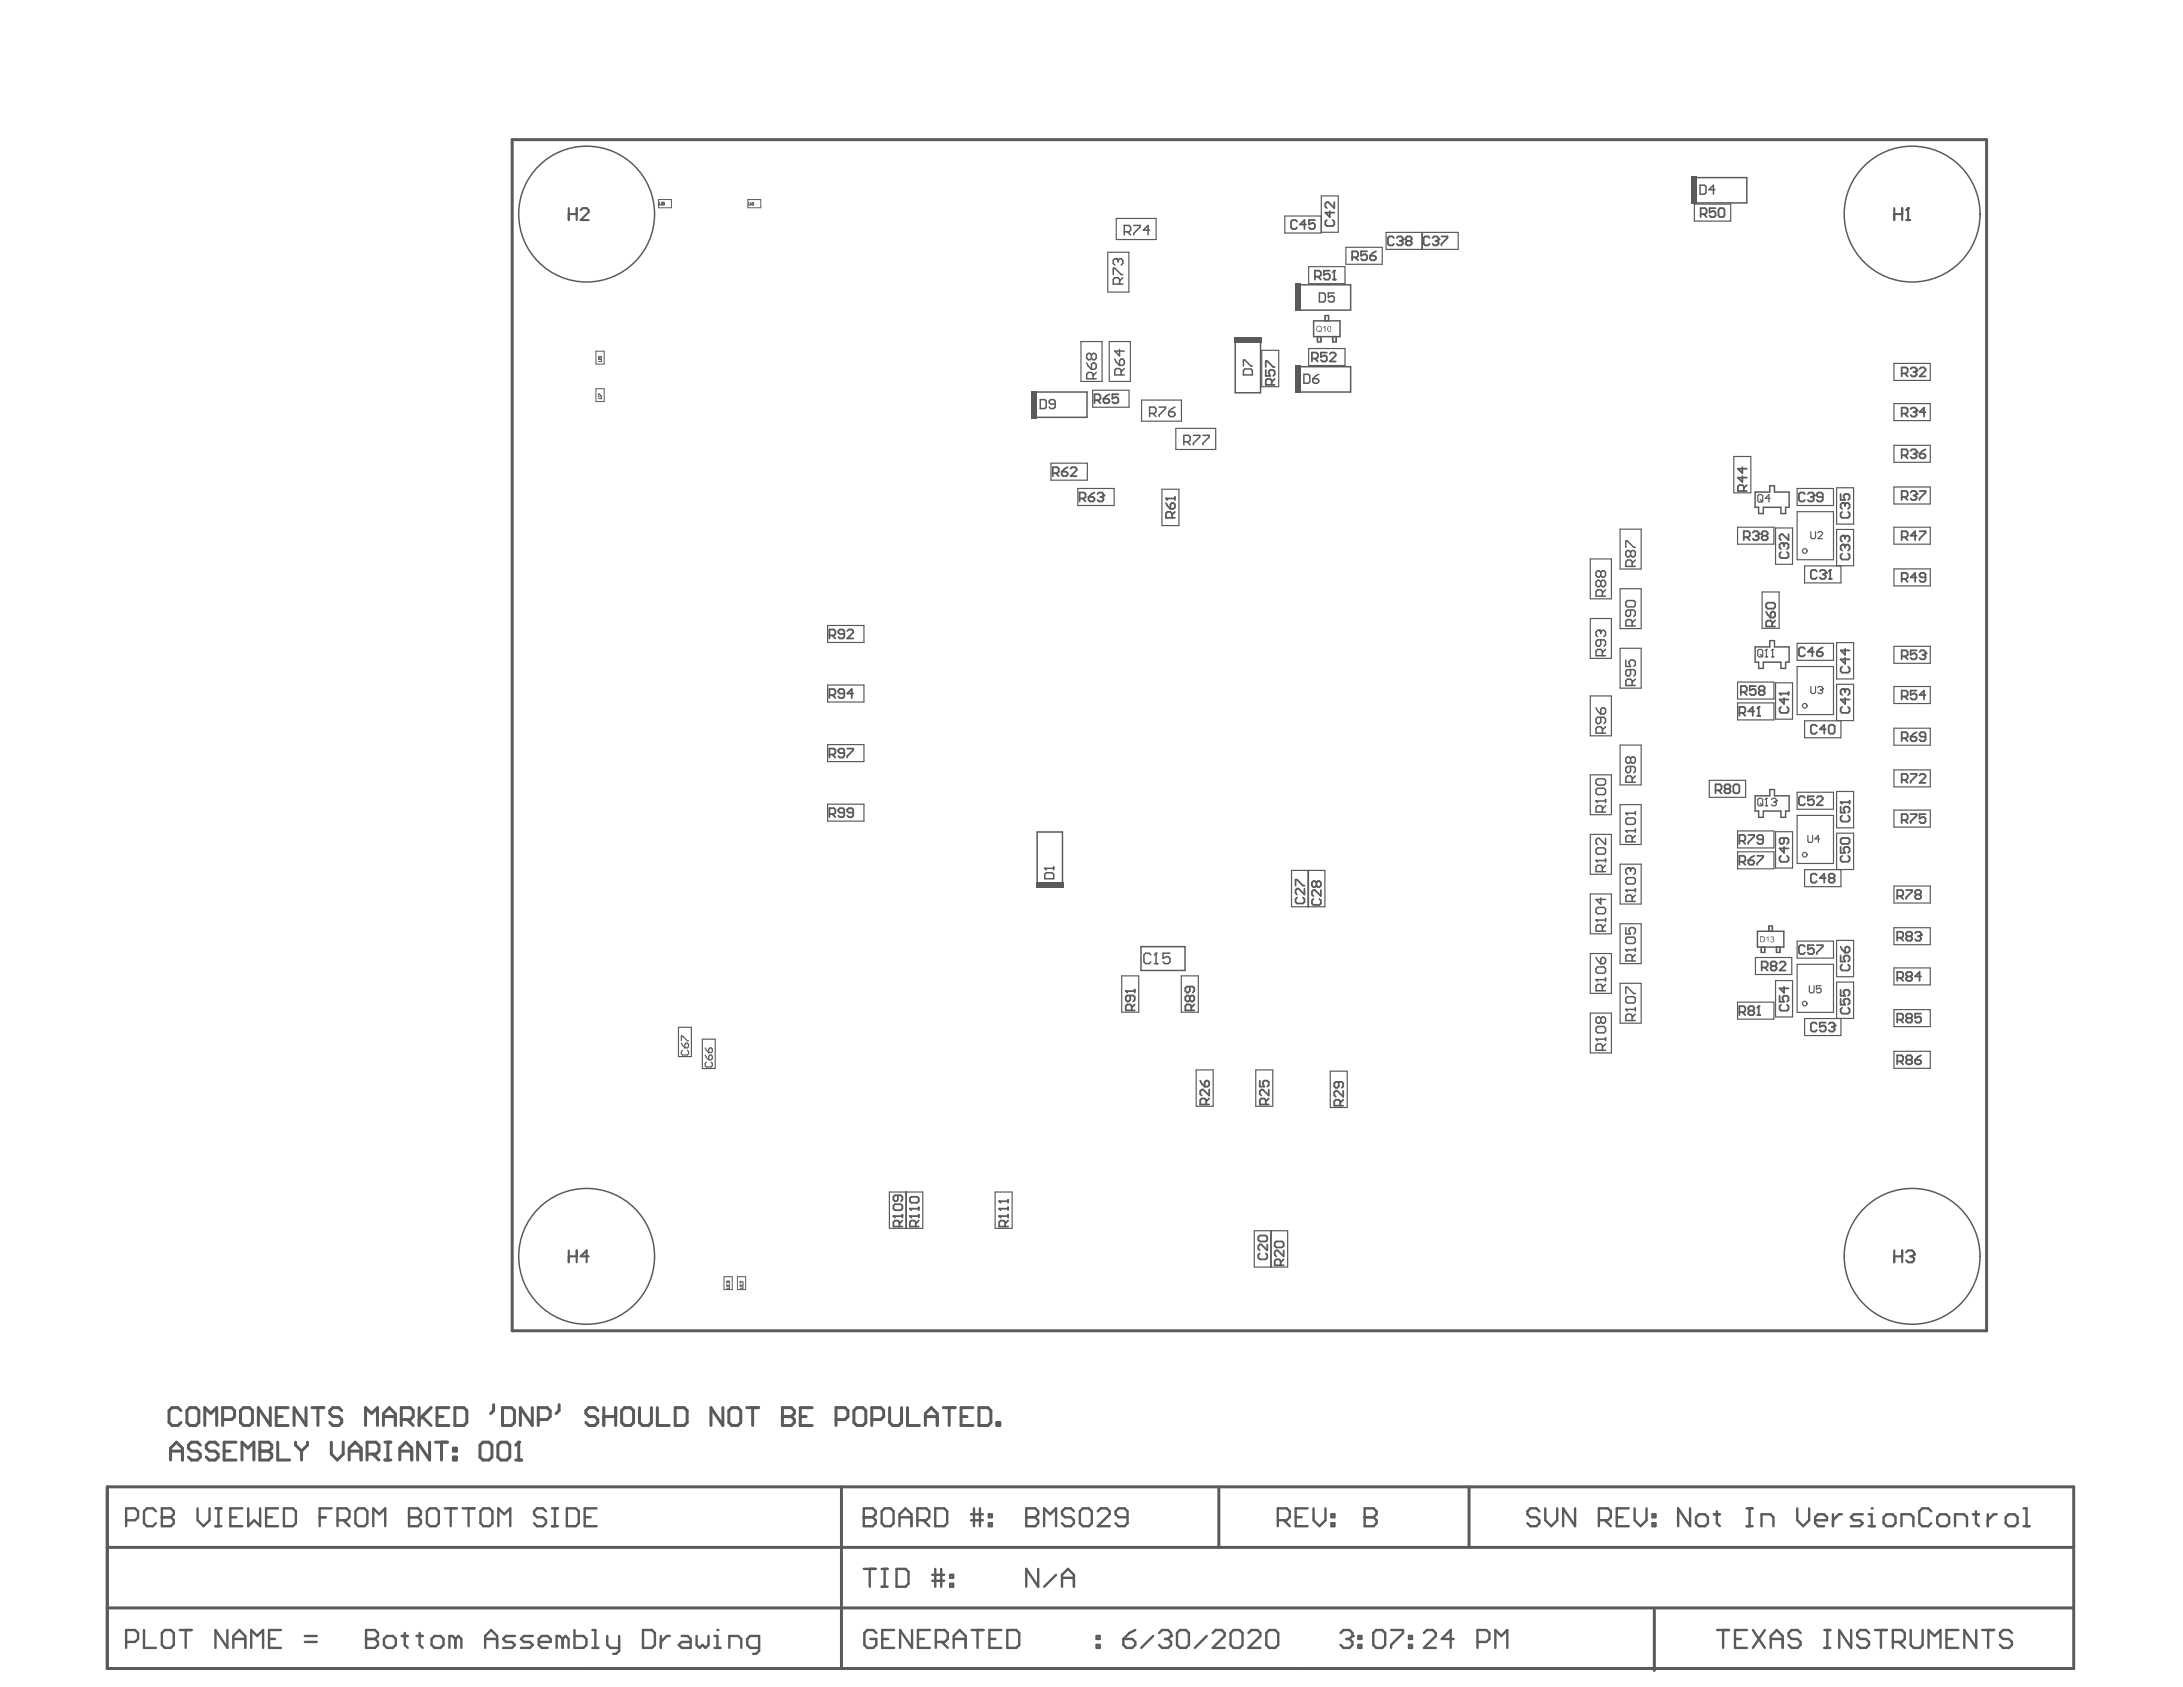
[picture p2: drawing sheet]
<svg xmlns="http://www.w3.org/2000/svg" width="279mm" height="216mm" viewBox="0 0 279 216" stroke-linecap="round" stroke-linejoin="round" font-family="sans-serif">
<path d="M65.6 17.9h188.7v152.4h-188.7zM13.7 190.3v23.2h251.7v-23.2h-251.7v23.2M13.7 198h251.7M107.7 190.3v23.2M156 190.3v7.7M188 190.3v7.7M13.7 205.8h251.6M211.7 206v7.8" fill="none" stroke="#5a5a5a" stroke-width=".38"/>
<g fill="none" stroke="#5a5a5a" stroke-width=".15">
<path d="M141.8 32.3h2.7v5.1h-2.7zM142.9 28h5.1v2.7h-5.1zM167.5 34.1h4.6v2.2h-4.6zM169.1 27.6h-4.7v2.2h4.7v-4.7h2.2v4.6h-2.2M172.3 31.6h4.6v2.2h-4.6zM177.4 29.7h9.2v2.2h-9.2zM182 29.7v2.2M182.1 29.7v2.2M216.9 26.1h4.6v2.2h-4.6zM134.5 59.3h4.7v2.2h-4.7zM138.4 43.7h2.7v5.1h-2.7zM139.9 49.9h4.6v2.2h-4.6z"/>
<path d="M142 43.7h2.7v5.1h-2.7zM146.1 51.2h5.1v2.7h-5.1zM150.5 54.8h5.1v2.7h-5.1zM161.5 44.8h2.2v4.7h-2.2zM167.5 44.6h4.6v2.2h-4.6zM221.9 58.4h2.2v4.7h-2.2zM242.4 46.5h4.7v2.2h-4.7zM242.4 51.7h4.7v2.1h-4.7zM242.4 57h4.7v2.2h-4.7zM137.9 62.5h4.7v2.2h-4.7zM148.7 62.6h2.2v4.7h-2.2zM203.5 71.5h2.7v5.1h-2.7z"/>
<path d="M203.5 79.2h2.7v5.1h-2.7zM207.4 67.7h2.7v5.1h-2.7zM207.4 75.3h2.7v5.1h-2.7zM222.4 67.5h4.6v2.1h-4.6zM225.5 75.8h2.2v4.6h-2.2zM227.2 67.6h2.2v4.6h-2.2zM230 62.5h4.7v2.2h-4.7zM230 65.5h4.7v6.1h-4.7zM235.1 72.4v-4.6h2.1v4.6h-6.2v2.2h4.6v-2.2M235.1 62.4h2.1v4.7h-2.1zM242.4 62.3h4.7v2.2h-4.7zM242.4 67.5h4.7v2.1h-4.7z"/>
<path d="M242.4 72.8h4.7v2.2h-4.7zM105.9 80h4.7v2.2h-4.7zM105.9 87.7h4.7v2.1h-4.7zM105.9 95.3h4.7v2.2h-4.7zM203.5 89.1h2.7v5.1h-2.7zM203.5 99.2h2.7v5.1h-2.7zM207.4 83h2.7v5.1h-2.7zM207.4 95.4h2.7v5.1h-2.7zM218.8 99.9h4.6v2.1h-4.6zM222.4 87.3h4.6v2.2h-4.6zM222.4 90h4.6v2.1h-4.6zM227.2 87.4h2.2v4.6h-2.2z"/>
<path d="M230 82.3h4.7v2.2h-4.7zM230 85.3h4.7v6.2h-4.7zM231 92.2h4.6v2.2h-4.6zM235.1 87.6h2.1v4.6h-2.1zM235.1 82.2h2.1v4.7h-2.1zM242.4 82.7h4.7v2.2h-4.7zM242.4 87.9h4.7v2.1h-4.7zM242.4 93.2h4.7v2.2h-4.7zM242.4 98.5h4.7v2.2h-4.7zM105.9 102.9h4.7v2.2h-4.7zM165.3 111.4h4.3v4.6h-4.3zM167.4 111.4v4.6"/>
<path d="M167.5 111.4v4.6M203.5 106.8h2.7v5.1h-2.7zM203.5 114.4h2.7v5.1h-2.7zM207.4 103h2.7v5.1h-2.7zM207.4 110.6h2.7v5.1h-2.7zM207.4 118.2h2.7v5.1h-2.7zM222.4 106.3h4.6v2.2h-4.6zM222.4 109h4.6v2.2h-4.6zM227.2 106.4h2.2v4.7h-2.2zM230 101.4h4.7v2.2h-4.7zM230 104.4h4.7v6.1h-4.7zM235.1 111.3v-4.7h2.1v4.7h-6.2v2.2h4.6v-2.2"/>
<path d="M235.1 101.3h2.1v4.6h-2.1zM242.4 103.7h4.7v2.2h-4.7zM242.4 113.4h4.7v2.2h-4.7zM242.4 118.7h4.7v2.2h-4.7zM86.8 131.5h1.7v3.7h-1.7zM89.9 133h1.6v3.7h-1.6zM143.6 124.9h2.1v4.6h-2.1zM151.2 124.9h2.2v4.6h-2.2zM153.1 136.9h2.2v4.7h-2.2zM160.7 136.9h2.2v4.7h-2.2zM170.3 137.1h2.1v4.6h-2.1zM203.5 122h2.7v5.1h-2.7z"/>
<path d="M203.5 129.7h2.7v5.1h-2.7zM207.4 125.8h2.7v5.1h-2.7zM222.4 128.3h4.6v2.1h-4.6zM224.7 122.5h4.6v2.2h-4.6zM227.2 125.5h2.2v4.6h-2.2zM230 120.4h4.7v2.2h-4.7zM230 123.4h4.7v6.2h-4.7zM231 130.4h4.6v2.1h-4.6zM235.1 125.7h2.1v4.6h-2.1zM235.1 120.4h2.1v4.6h-2.1zM242.4 123.9h4.7v2.1h-4.7zM242.4 129.2h4.7v2.2h-4.7z"/>
<path d="M242.4 134.5h4.7v2.2h-4.7zM113.8 152.6h4.3v4.6h-4.3zM115.9 152.6v4.6M116 152.6v4.6M127.4 152.6h2.1v4.6h-2.1zM160.5 157.5h4.3v4.7h-4.3zM162.6 157.5v4.7M162.7 157.5v4.7"/>
</g>
<g fill="none" stroke="#5a5a5a" stroke-width=".19">
<path d="M166.2 36.5h6.7v3.2h-6.7M216.9 22.7h6.7v3.3h-6.7M132.5 50.2h6.6v3.2h-6.6M158.1 43.6v6.7h3.2v-6.7M166.2 46.9h6.7v3.3h-6.7M168.1 41.1h3.4v2h-3.4zM168.6 43.1v.7h.5v-.7M169.6 41.1v-.7h.4v.7M170.6 43.1v.7h.4v-.7M224.6 63h1.9v-.8h.6v.8h1.9v1.9h-.5v.8h-.6v-.8h-2.2v.8h-.6v-.8h-.5zM224.6 82.8h1.9v-.8h.6v.8h1.9v1.9h-.5v.8h-.6v-.8h-2.2v.8h-.6v-.8h-.5zM132.7 113.1v-6.6h3.3v6.6"/>
<path d="M224.6 101.8h1.9v-.8h.6v.8h1.9v2h-.5v.8h-.6v-.8h-2.2v.8h-.6v-.8h-.5zM224.9 119.2h3.4v2h-3.4zM226.4 119.2v-.7h.4v.7M146 121.2h5.7v3h-5.7zM225.4 121.2v.7h.5v-.7M227.4 121.2v.7h.4v-.7"/>
</g>
<path d="M84.3 25.5h1.6v1.1h-1.6zM95.7 25.5h1.7v1.1h-1.7zM76.3 44.9h1v1.7h-1zM76.3 49.7h1v1.7h-1zM92.7 163.4h1v1.6h-1zM94.4 163.4h1v1.6h-1z" fill="none" stroke="#5a5a5a" stroke-width=".13"/>
<g fill="#5a5a5a">
<path d="M165.7 46.8h.8v3.5h-.8z" fill-rule="evenodd"/>
<path d="M165.7 36.3h.8v3.5h-.8z" fill-rule="evenodd"/>
<path d="M132 50h.7v3.5h-.7z" fill-rule="evenodd"/>
<path d="M158 43.1h3.5v.8h-3.5z" fill-rule="evenodd"/>
<path d="M216.4 22.6h.8v3.5h-.8z" fill-rule="evenodd"/>
<path d="M132.6 112.9h3.5v.7h-3.5z" fill-rule="evenodd"/>
</g>
<g fill="#5a5a5a">
<path d="M169.3 41.9l.3-.2v.8h-.1v-.6l-.2 .1z"/>
<path d="M168.6 41.9a.32 .32 0 0 0 0 .4 .32 .32 0 0 0 .3 .1l-.1-.1h.1a.23 .23 0 0 0 .2-.2 .23 .23 0 0 0-.1-.2 .25 .25 0 0 0-.4 0zM168.5 41.8a.41 .41 0 0 1 .6 0 .41 .41 0 0 1 0 .6l.1 .1-.2-.1a.38 .38 0 0 1-.5-.1 .38 .38 0 0 1 0-.5z"/>
<path d="M170 41.8v.2a.27 .27 0 0 0 0 .2 .27 .27 0 0 0 .2 .2l.1-.2a.25 .25 0 0 0-.2-.4zM170 41.8a.32 .32 0 0 1 .4 0 .32 .32 0 0 1 0 .4 .26 .26 0 0 1-.4 .2 .26 .26 0 0 1-.1-.3z"/>
</g>
<g fill="none" stroke="#5a5a5a" stroke-width=".19">
<path d="M159.1 47.4l.2-.2h.8l.2 .2v.6h-1.2zM159.1 46.8v-.7h.2l.8 .7h.2M208.1 70v-.8h.2l.8 .8h.2M208.3 76.9h.8l.2 .2v.4l-.2 .2h-.8l-.2-.2v-.4zM208.7 70.7l-.2-.2h-.2l-.2 .2v.4l.2 .2h.2l.2-.2M208.7 78.1v.6l-.2 .2h-.2l-.2-.2v-.4l.2-.2h.8l.2 .2v.4l-.2 .2M208.7 70.7l.2-.2h.2l.2 .2v.4l-.2 .2h-.2l-.2-.2M208.7 70.7v.4M208.9 72.5v-.6l-.2-.2h-.4l-.2 .2v.6h1.2M209.3 79.3l-.4 .4M209.3 71.7l-.4 .4M208.1 84.5v.8h.6l-.2-.4v-.2l.2-.2h.4l.2 .2v.4l-.2 .2"/>
<path d="M208.7 85.7v.6l-.2 .2h-.2l-.2-.2v-.4l.2-.2h.8l.2 .2v.4l-.2 .2M208.7 97.1l-.2-.2h-.2l-.2 .2v.4l.2 .2h.2l.2-.2M208.7 98.1v.6l-.2 .2h-.2l-.2-.2v-.4l.2-.2h.8l.2 .2v.4l-.2 .2M208.7 97.1l.2-.2h.2l.2 .2v.4l-.2 .2h-.2l-.2-.2M208.7 97.1v.4M208.9 80.1v-.6l-.2-.2h-.4l-.2 .2v.6h1.2M208.9 87.7v-.6l-.2-.2h-.4l-.2 .2v.6h1.2M209.3 99.3l-.4 .4M209.3 86.9l-.4 .4M208.1 113.9h.1M208.1 112.5l.2-.2h.8l.2 .2v.4l-.2 .2h-.8l-.2-.2zM208.1 118.7v.8h.6l-.2-.4v-.2l.2-.2h.4l.2 .2v.4l-.2 .2"/>
<path d="M208.1 113.9h1.2M208.1 113.9l.2 .2M208.5 111.1h.1M208.5 111.1h-.2l-.2 .2v.4l.2 .2M208.5 111.1l.2 .2M208.7 111.3l.2-.2h.2l.2 .2v.4l-.2 .2M208.7 111.3v.2M208.9 100.1v-.6l-.2-.2h-.4l-.2 .2v.6h1.2M208.9 115.4v-.6l-.2-.3h-.4l-.2 .3v.6h1.2M209.3 113.7v.4M209.3 114.5l-.4 .5M208.1 121.6h.1"/>
<path d="M208.1 120.1l.2-.2h.8l.2 .2v.4l-.2 .2h-.8l-.2-.2zM208.1 121.6h1.2M208.1 121.6l.2 .2M208.9 123v-.6l-.2-.2h-.4l-.2 .2v.6h1.2M209.3 122.2l-.4 .4M209.3 121.4v.4"/>
</g>
<path d="M84.4 25.9l.1 .4 .2-.1v-.3M84.8 26.1v.2l.2-.1v-.1M84.8 26.1h.2M84.8 26.1v-.2h.2v.2M95.8 25.9l.1 .4 .2-.1v-.3M96.2 26.1h.2l.1 .1-.2 .1zM96.5 25.9l-.3 .2M76.6 50.8h.4l-.1 .2h-.3M76.6 50.6v-.2l.4 .2" fill="none" stroke="#5a5a5a" stroke-width=".13"/>
<g fill="none" stroke="#5a5a5a" stroke-width=".23">
<path d="M226 77.3l.2-.2h.8l.2 .2v.4l-.2 .2h-.8l-.2-.2zM226 78.3l.2 .4 .4 .3M226.6 78.5l.2-.2h.2l.2 .2v.3l-.2 .2h-.4zM227.2 79.4l-.4 .4M235.6 63.2v.8h.6l-.2-.4v-.2l.2-.2h.3l.2 .2v.4l-.2 .2M235.8 65.5l-.2 .2v.4l.2 .2h.7l.2-.2v-.4l-.2-.2M236 64.4h.1M236 64.4h-.2l-.2 .2v.3l.2 .2M236 64.4l.2 .2M236.2 64.6l.1-.2h.2l.2 .2v.3l-.2 .2M236.2 64.6v.1M226.8 80.2v-.6l-.2-.2h-.4l-.2 .2v.6h1.2"/>
<path d="M235.8 85.3l-.2 .2v.4l.2 .2h.7l.2-.2v-.4l-.2-.2M235.8 90.5l-.2 .2v.3l.2 .2h.7l.2-.2v-.3l-.2-.2M236 88.2h.1M236 88.2h-.2l-.2 .2v.4l.2 .1M236 88.2l.2 .2M236.2 88.4l.1-.2h.2l.2 .2v.4l-.2 .1M236.2 83v.8l-.6-.6h1.1M236.2 84.2v.7l-.6-.5h1.1M236.2 88.4v.2M236.2 89.3v.8l-.6-.6h1.1M235.6 107.4l.2-.2h.7l.2 .2v.4l-.2 .2h-.7l-.2-.2zM235.6 108.4v.7h.6l-.2-.3v-.2l.2-.2h.3l.2 .2v.4l-.2 .1"/>
<path d="M235.8 109.5l-.2 .2v.4l.2 .2h.7l.2-.2v-.4l-.2-.2M235.6 122.3v.8h.6l-.2-.4v-.2l.2-.2h.3l.2 .2v.4l-.2 .2M235.6 121.2l.2 .3 .4 .4M235.8 123.4l-.2 .2v.4l.2 .2h.7l.2-.2v-.4l-.2-.2M236.2 121.3l.1-.1h.2l.2 .1v.4l-.2 .2h-.3z"/>
</g>
<path d="M174.7 193v2.3h1.1l.4-.4v-.3l-.4-.4h-1.1" fill="none" stroke="#5a5a5a" stroke-width=".3"/>
<circle cx="174.7" cy="194.2" r=".15" fill="#5a5a5a"/>
<path d="M174.7 193h1.1l.4 .4v.4l-.4 .4h-1.1" fill="none" stroke="#5a5a5a" stroke-width=".3"/>
<g fill="none" stroke="#5a5a5a" stroke-width=".23">
<path d="M162 47.3v.8h.6l-.2-.4v-.2l.2-.2h.4l.1 .2v.4l-.1 .2M162 47v-.8h.2l.8 .8h.1M162.8 49.3v-.6l-.2-.2h-.4l-.2 .2v.6h1.1M163.1 48.5l-.3 .4M243.4 47.8h.6l.2-.2v-.4l-.2-.2h-.6v1.2M243.4 52.9h.6l.2-.2v-.3l-.2-.2h-.6v1.1M243.8 52.9l.4 .4M243.8 47.8l.4 .4M244.5 47.2l.2-.2h.4l.2 .2v.2M244.5 52.4l.2-.2h.4l.2 .2v.2M244.9 52.7h.2M244.9 47.6h.2"/>
<path d="M245.1 47.6l.2 .2v.2l-.2 .2h-.4l-.2-.2M245.1 52.7l.2 .2v.2l-.2 .2h-.4l-.2-.2M245.3 52.6h.1M245.3 47.4h.1M245.3 52.6l-.2 .1M245.3 47.4l-.2 .2M245.7 47.2l.2-.2h.4l.1 .2v.2l-.7 .8h.7M246.4 52.7h-.7l.6-.5v1.1M235.8 70.8l-.2 .2v.4l.2 .2h.7l.2-.2v-.4l-.2-.2M236 69.7h.1M236 68.6h.1M236 68.6h-.2l-.2 .2v.3l.2 .2"/>
<path d="M236 69.7h-.2l-.2 .2v.4l.2 .2M236 69.7l.2 .2M236 68.6l.2 .2M236.2 68.8l.1-.2h.2l.2 .2v.3l-.2 .2M236.2 69.9l.1-.2h.2l.2 .2v.4l-.2 .2M236.2 68.8v.1M236.2 69.9v.2M243.4 68.7h.6l.2-.1v-.4l-.2-.2h-.6v1.1M243.8 68.7l.4 .4M245.3 68.6h-.8l.6-.6v1.1M245.7 68h.7v.2l-.7 .7v.2M232.5 92.9l-.2-.1h-.3l-.2 .1v.8l.2 .2h.3l.2-.2"/>
<path d="M233.7 93.3h-.8l.6-.5v1.1M234.1 92.9l.1-.1h.4l.2 .1v.8l-.2 .2h-.4l-.1-.2zM243.4 84h.6l.2-.2v-.4l-.2-.2h-.6v1.2M243.4 99.8h.6l.2-.2v-.4l-.2-.2h-.6v1.2M243.8 99.8l.4 .4M243.8 84l.4 .4M244.5 99h.8v.2l-.8 .8v.2M245.3 83.2h-.8v.6l.4-.2h.2l.2 .2v.4l-.2 .2h-.4l-.2-.2M245.7 83.4l.2-.2h.4l.1 .2v.2M245.7 99.2l.2-.2h.4l.1 .2v.2l-.7 .8h.7M246.1 83.8h.2M246.3 83.8l.1 .2v.2l-.1 .2h-.4l-.2-.2"/>
<path d="M246.4 83.6h.1M246.4 83.6l-.1 .2M165.8 113.3v-.7h.2l.8 .7h.2M166 114.9l-.2 .2v.3l.2 .2h.8l.2-.2v-.3l-.2-.2M167 113.7v.8l-.8-.8h-.2l-.2 .2v.4l.2 .2M235.6 102.7h.1M235.6 103.2v.8h.6l-.2-.4v-.2l.2-.2h.3l.2 .2v.4l-.2 .2M235.6 102.7h1.1M235.6 102.7l.2 .2M235.8 104.4l-.2 .2v.4l.2 .1h.7l.2-.1v-.4l-.2-.2M236.7 102.5v.4M242.8 114.7h.6l.2-.2v-.4l-.2-.2h-.6v1.2"/>
<path d="M243.2 114.7l.4 .4M243.4 105h.6l.2-.2v-.4l-.2-.2h-.6v1.1M243.8 105l.4 .3M244 113.9h.7v.2l-.7 .8v.2M244.2 119.8l-.2 .2v.2l.2 .2h.3l.2-.2v-.2l-.2-.2M244.2 119.8l-.2-.2v-.2l.2-.2h.3l.2 .2v.2l-.2 .2M244.2 119.8h.3M244.5 104.2h.8v.2l-.8 .7v.2M245.1 119.4l.2-.2h.4l.2 .2v.2M245.3 114.5l-.2-.2v-.2l.2-.2h.4l.2 .2v.2l-.2 .2M245.3 114.5l-.2 .2v.2l.2 .2h.4l.2-.2v-.2l-.2-.2M245.3 114.5h.4"/>
<path d="M245.5 119.8h.2M245.7 119.8l.2 .2v.2l-.2 .2h-.4l-.2-.2M245.9 119.6h.1M245.9 119.6l-.2 .2M246.4 104.2h-.7v.6l.6-.2 .1 .2v.3l-.1 .2h-.4l-.2-.2M144.1 126.8h.1M144.1 126.8h1.1M144.1 126.8l.2 .2M144.7 127.4v.6l-.2 .2h-.2l-.2-.2v-.4l.2-.2h.7l.2 .2v.4l-.2 .2M144.8 129.3v-.6l-.1-.2h-.4l-.2 .2v.6h1.1M145.2 128.5l-.4 .4M145.2 126.6v.4"/>
<path d="M153.6 138.3l.2 .4 .4 .4M154.2 138.5l.2-.2h.2l.2 .2v.4l-.2 .2h-.4zM154.8 139.4v.8l-.8-.8h-.2l-.2 .2v.4l.2 .2M222.6 129.5h.6l.2-.2v-.3l-.2-.2h-.6v1.1M223 129.5l.4 .4M224 129.3l-.2-.1v-.2l.2-.2h.3l.2 .2v.2l-.2 .1M224 129.3l-.2 .2v.2l.2 .2h.3l.2-.2v-.2l-.2-.2M224 129.3h.3M224.9 129.9h.4M225.1 128.8h.1M225.1 128.8v1.1M225.1 128.8l-.2 .2"/>
<path d="M225.5 123.8h.5l.2-.2v-.4l-.2-.1h-.5v1.1M225.9 123.8l.3 .4M226.8 123.6l-.2-.2v-.2l.2-.1h.4l.2 .1v.2l-.2 .2M226.8 123.6l-.2 .2v.2l.2 .2h.4l.2-.2v-.2l-.2-.2M226.8 123.6h.4M227.8 123.2l.2-.1h.3l.2 .1v.2l-.7 .8h.7M235.6 126.7v.7h.6l-.2-.3v-.2l.2-.2h.3l.2 .2v.3l-.2 .2M235.6 127.8v.8h.6l-.2-.4v-.2l.2-.2h.3l.2 .2v.4l-.2 .2M235.8 129l-.2 .2v.3l.2 .2h.7l.2-.2v-.3l-.2-.2M242.8 130.5h.6l.2-.2v-.4l-.2-.2h-.6v1.2M242.8 120h.6l.2-.2v-.4l-.2-.2h-.6v1.2M242.8 135.8h.6l.2-.2v-.3l-.2-.2h-.6v1.1"/>
<path d="M243.2 135.8l.4 .4M243.2 130.5l.4 .4M243.2 120l.4 .4M244.2 130.3l-.2-.2v-.2l.2-.2h.3l.2 .2v.2l-.2 .2M244.2 135.6l-.2-.2v-.1l.2-.2h.3l.2 .2v.1l-.2 .2M244.2 130.3l-.2 .2v.2l.2 .2h.3l.2-.2v-.2l-.2-.2M244.2 135.6l-.2 .2v.2l.2 .2h.3l.2-.2v-.2l-.2-.2M244.2 135.6h.3M244.2 130.3h.3M245.1 135.6h.6l.2 .2v.2l-.2 .2h-.4l-.2-.2zM245.9 129.7h-.8v.6l.4-.2h.2l.2 .2v.4l-.2 .2h-.4l-.2-.2M245.9 135.1l-.4 .2-.4 .3"/>
<path d="M114.3 155.6h.1M114.3 155.6h1.2M114.3 154.3l.2-.2h.8l.2 .2v.4l-.2 .2h-.8l-.2-.2zM114.3 155.6l.2 .2M114.9 153v.5l-.2 .2h-.2l-.2-.2v-.3l.2-.2h.8l.2 .2v.3l-.2 .2M115.1 157v-.6l-.2-.2h-.4l-.2 .2v.6h1.2M115.5 156.2l-.4 .4M115.5 155.5v.3M116.4 155.6h.1M116.4 154.7h.1M116.4 153.4l.2-.2h.8l.2 .2v.3l-.2 .2h-.8l-.2-.2zM116.4 155.6l.2 .2"/>
<path d="M116.4 155.6h1.2M116.4 154.7h1.2M116.4 154.7l.2 .2M117.2 157v-.6l-.2-.2h-.4l-.2 .2v.6h1.2M117.6 156.2l-.4 .4M117.6 154.5v.4M117.6 155.5v.3M154.4 141.3v-.5l-.2-.2h-.4l-.2 .2v.5h1.2M154.8 140.6l-.4 .4M163.1 159.1l.2-.2h.8l.2 .2v.4l-.2 .1h-.8l-.2-.1zM163.9 161.9v-.5l-.2-.2h-.4l-.2 .2v.5h1.2M164.3 160v.8l-.8-.8h-.2l-.2 .2v.4l.2 .2"/>
<path d="M164.3 161.2l-.4 .3"/>
</g>
<g fill="none" stroke="#5a5a5a" stroke-width=".13">
<path d="M76.6 46l.4 .1-.1 .2h-.3M76.8 45.6v.2h-.2l.1-.2h.2v.3M93 164.5h.1M93 164.7h.4l-.1 .2h-.3M93 164.5h.4M93.1 164h.1M93.1 164h-.1l.1 .2M93.2 164h.2l-.1 .2M93.2 164v.1M93.4 164.4v.1M94.7 164.5h.1M94.7 164.7h.4l-.1 .2h-.3"/>
<path d="M94.7 164.5h.4M95.1 164v.2l-.3-.2h-.1l.1 .2M95.1 164.4v.1"/>
</g>
<g fill="none" stroke="#5a5a5a" stroke-width=".15">
<path d="M231.8 68v.8l.1 .1h.3l.2-.1v-.8M232.7 68.2l.1-.2h.3l.2 .2v.1l-.6 .6h.6M87.2 133.2v-.6h.2l.6 .6h.1M87.2 133.5l.5 .6M87.4 134.4l-.2 .2v.3l.2 .1h.6l.1-.1v-.3l-.1-.2M87.7 133.7l.1-.2h.2l.1 .2v.3l-.1 .1h-.3zM90.3 135l.4 .6M90.3 134.1l.4 .6M90.4 135.9l-.1 .2v.3l.1 .1h.6l.2-.1v-.3l-.2-.2M90.7 134.3l.2-.2h.1l.2 .2v.3l-.2 .1h-.3zM90.7 135.2l.2-.2h.1l.2 .2v.3l-.2 .1h-.3zM231.6 126.2v.7l.1 .2h.3l.2-.2v-.7"/>
<path d="M233.1 126.2h-.6v.4l.3-.1h.1l.2 .1v.3l-.2 .2h-.3l-.1-.2"/>
</g>
<g fill="none" stroke="#5a5a5a" stroke-width=".19">
<path d="M208.1 106.3h.1M208.1 104.1h.1M208.1 104.9l.2-.2h.8l.2 .2v.4l-.2 .2h-.8l-.2-.2zM208.1 106.3h1.2M208.1 106.3l.2 .2M208.1 104.1h1.2M208.1 104.1l.2 .2M208.9 107.7v-.6l-.2-.2h-.4l-.2 .2v.6h1.2M209.3 103.9v.4M209.3 106.1v.4M209.3 106.9l-.4 .4M208.1 129.2h.1"/>
<path d="M208.1 127.2v-.9h.2l.8 .9h.2M208.1 127.8l.2-.2h.8l.2 .2v.4l-.2 .2h-.8l-.2-.2zM208.1 129.2h1.2M208.1 129.2l.2 .2M208.9 130.6v-.6l-.2-.2h-.4l-.2 .2v.6h1.2M209.3 129.8l-.4 .4M209.3 129v.4"/>
</g>
<g fill="#5a5a5a">
<path d="M226.1 120l.2-.2v.8v-.6l-.2 .1z"/>
<path d="M226.6 119.9a.22 .22 0 0 1 .4 0 .22 .22 0 0 1-.1 .3 .22 .22 0 0 1 0 .4 .22 .22 0 0 1-.3-.2h.1a.15 .15 0 0 0 .2 .1 .15 .15 0 0 0 .1-.2 .15 .15 0 0 0-.2-.1 .15 .15 0 0 0 .2-.2 .15 .15 0 0 0-.2-.1 .15 .15 0 0 0-.1 .1h-.1z"/>
<path d="M225.3 119.9v.6h.2a.29 .29 0 0 0 .3-.3 .29 .29 0 0 0-.3-.3zM225.3 119.8h.2a.38 .38 0 0 1 .4 .4 .38 .38 0 0 1-.4 .4h-.2z"/>
</g>
<g fill="none" stroke="#5a5a5a" stroke-width=".15">
<path d="M225 63.5l.1-.2h.4l.1 .2v.6l-.1 .1h-.4l-.1-.1zM225.3 63.9l.3 .3M226.6 63.8h-.7l.5-.5v.9M225 83.3l.1-.2h.4l.1 .2v.6l-.1 .2h-.4l-.1-.2zM225.3 83.7l.3 .4M225.9 84.1h.3M226.1 83.1h.1M226.1 83.1v1M226.1 83.1l-.2 .2M226.7 84.1h.3M226.9 83.1h.1M226.9 83.1v1"/>
<path d="M226.9 83.1l-.2 .2M231.8 87.9v.7l.1 .2h.3l.2-.2v-.7M232.7 88l.1-.1h.3l.2 .1v.2M233 88.3h.1M233.1 88.3l.2 .2v.1l-.2 .2h-.3l-.1-.2M233.3 88.2h.1M233.3 88.2l-.2 .1M225 102.3l.1-.1h.4l.1 .1v.7l-.1 .1h-.4l-.1-.1zM225.3 102.8l.3 .3M225.9 103.1h.3M226.1 102.2h.1M226.1 102.2v.9"/>
<path d="M226.1 102.2l-.2 .1M226.7 102.3l.2-.1h.3l.2 .1v.2M227 102.6h.2M227.2 102.6l.2 .2v.2l-.2 .1h-.3l-.2-.1M227.4 102.5h.1M227.4 102.5l-.2 .1M231.4 106.9v.8l.1 .1h.3l.2-.1v-.8M232.9 107.4h-.6l.4-.5v.9"/>
</g>
<g fill="none" stroke="#5a5a5a" stroke-width=".23">
<path d="M166 28.4l-.2-.2h-.4l-.2 .2v.7l.2 .2h.4l.2-.2M167.1 28.7h-.7l.6-.5v1.1M168.3 28.2h-.8v.5l.4-.2h.2l.2 .2v.4l-.2 .2h-.4l-.2-.2M168.3 35.4h.6l.2-.2v-.4l-.2-.2h-.6v1.2M168.7 35.4l.4 .4M169.8 28.2l-.2 .2v.3l.2 .2h.8l.2-.2v-.3l-.2-.2M170.2 34.6h-.8v.6l.4-.2h.2l.2 .2v.4l-.2 .2h-.4l-.2-.2M170.2 27v.8l-.6-.6h1.2M170.6 35.8h.4M170.8 34.6h.1M170.8 34.6v1.2M170.8 34.6l-.2 .2"/>
<path d="M170.8 25.9v.7l-.8-.7h-.2l-.2 .2v.3l.2 .2M173.1 32.9h.5l.2-.2v-.3l-.2-.2h-.5v1.1M173.4 32.9l.4 .4M175 32.2h-.8v.5l.4-.2h.2l.2 .2v.4l-.2 .2h-.4l-.2-.2M175.3 32.7h.6l.2 .2v.2l-.2 .2h-.4l-.2-.2zM176.1 32.2l-.4 .2-.4 .3M178.4 30.4l-.2-.1h-.4l-.2 .1v.8l.2 .2h.4l.2-.2M178.8 30.4l.2-.1h.3l.2 .1v.2M179.2 30.8h.1M179.3 30.8l.2 .2v.2l-.2 .2h-.3l-.2-.2M179.5 30.6h.1M179.5 30.6l-.2 .2"/>
<path d="M180.1 30.8l-.2-.2v-.2l.2-.1h.4l.2 .1v.2l-.2 .2M180.1 30.8l-.2 .2v.2l.2 .2h.4l.2-.2v-.2l-.2-.2M180.1 30.8h.4M183 30.4l-.2-.1h-.4l-.2 .1v.8l.2 .2h.4l.2-.2M183.4 30.4l.1-.1h.4l.2 .1v.2M183.7 30.8h.2M183.9 30.8l.2 .2v.2l-.2 .2h-.4l-.1-.2M184.1 30.6h.1M184.1 30.6l-.2 .2M184.5 30.3h.8v.1l-.8 .8v.2M217.7 27.4h.5l.2-.2v-.4l-.2-.2h-.5v1.2M218 27.4l.4 .4"/>
<path d="M219.6 26.6h-.8v.6l.4-.2h.2l.2 .2v.4l-.2 .2h-.4l-.2-.2M219.9 26.8l.2-.2h.4l.2 .2v.8l-.2 .2h-.4l-.2-.2zM136.7 59.8l-.4 .2-.4 .4M137 60l.2-.2h.4l.2 .2v.2l-.8 .7h.8M140.1 51.2h.6l.1-.2v-.4l-.1-.1h-.6v1.1M140.5 51.2l.3 .4M141.2 51h.6l.2 .2v.2l-.2 .2h-.4l-.2-.2zM142 50.5l-.4 .1-.4 .4M143.1 50.5h-.7v.5l.4-.2h.1l.2 .2v.4l-.2 .2h-.3l-.2-.2M223 59.8v.8l-.6-.6h1.2M243.4 58.3h.6l.2-.2v-.4l-.2-.2h-.6v1.2M243.8 58.3l.4 .4"/>
<path d="M244.5 57.7l.2-.2h.4l.2 .2v.2M244.9 58.1h.2M245.1 58.1l.2 .2v.2l-.2 .2h-.4l-.2-.2M245.3 57.9h.1M245.3 57.9l-.2 .2M245.7 58.1h.6l.1 .2v.2l-.1 .2h-.4l-.2-.2zM246.4 57.5l-.3 .2-.4 .4M134.7 60.6h.6l.2-.2v-.4l-.2-.2h-.6v1.1M135.1 60.6l.4 .3M135.9 60.4h.6l.2 .2v.1l-.2 .2h-.4l-.2-.2zM138.2 63.8h.5l.2-.2v-.4l-.2-.2h-.5v1.2M138.6 63.8l.3 .4"/>
<path d="M139.3 63.6h.6l.2 .2v.2l-.2 .2h-.4l-.2-.2zM140.1 63l-.4 .2-.4 .4M140.5 63.2l.2-.2h.3l.2 .2v.2M140.8 63.6h.2M141 63.6l.2 .2v.2l-.2 .2h-.3l-.2-.2M141.2 63.4h.1M141.2 63.4l-.2 .2M149.2 63.8h.1M149.2 64.4l.2 .3 .4 .4M149.2 63.8h1.2M149.2 63.8l.2 .2M149.8 64.6l.2-.2h.2l.2 .2v.3l-.2 .2h-.4z"/>
<path d="M150 66.3v-.6l-.2-.2h-.4l-.2 .2v.6h1.2M150.4 65.5l-.4 .4M150.4 63.6v.4M223 60.9v.8l-.6-.6h1.2M223.2 62.8v-.5l-.2-.2h-.4l-.2 .2v.5h1.2M223.2 68.7h.6l.2-.1v-.4l-.2-.2h-.6v1.1M223.6 68.7l.4 .4M223.6 62.1l-.4 .4M224.3 68.2l.2-.2h.4l.2 .2v.2M224.7 68.6h.2M224.9 68.6l.2 .1v.2l-.2 .2h-.4l-.2-.2M225.1 68.4h.1"/>
<path d="M225.1 68.4l-.2 .2M225.7 68.6l-.2-.2v-.2l.2-.2h.3l.2 .2v.2l-.2 .2M225.7 68.6h.3M225.7 68.6l-.2 .1v.2l.2 .2h.3l.2-.2v-.2l-.2-.1M228 70.7l-.2 .1v.4l.2 .2h.7l.2-.2v-.4l-.2-.1M228.1 69.5h.1M228.1 69.5h-.1l-.2 .2v.4l.2 .2M228.1 69.5l.2 .2M228.3 69.7l.2-.2h.2l.2 .2v.4l-.2 .2M228.3 69.7v.2M228.9 68.4v.7l-.8-.7h-.1l-.2 .2v.3l.2 .2M231 63.2l-.2-.2h-.4l-.2 .2v.8l.2 .2h.4l.2-.2"/>
<path d="M231.4 63.2l.2-.2h.4l.1 .2v.2M231.8 63.6h.2M232 63.6l.1 .2v.2l-.1 .2h-.4l-.2-.2M232.1 63.4h.1M232.1 63.4l-.1 .2M232.5 73.1l-.2-.2h-.3l-.2 .2v.8l.2 .2h.3l.2-.2M232.9 73.1l.2-.2h.4l.2 .2v.2M233.3 63.6h-.6l-.2-.2v-.2l.2-.2h.4l.2 .2v.8l-.2 .2h-.4l-.2-.2M233.3 73.5h.2M233.5 73.5l.2 .2v.2l-.2 .2h-.4l-.2-.2M233.7 73.3h.1M233.7 73.3l-.2 .2"/>
<path d="M234.1 74.1h.3M234.2 72.9h.1M234.2 72.9v1.2M234.2 72.9l-.1 .2M243.4 63.6h.6l.2-.2v-.4l-.2-.2h-.6v1.2M243.4 74.1h.6l.2-.2v-.4l-.2-.2h-.6v1.2M243.8 74.1l.4 .4M243.8 63.6l.4 .4M244.5 63l.2-.2h.4l.2 .2v.2M244.9 63.4h.2M245.1 63.4l.2 .2v.2l-.2 .2h-.4l-.2-.2M245.3 63.2h.1"/>
<path d="M245.3 73.9h-.8l.6-.6v1.2M245.3 63.2l-.2 .2M245.7 62.8h.7v.2l-.7 .8v.2M246.4 73.9h-.5l-.2-.2v-.2l.2-.2h.4l.1 .2v.8l-.1 .2h-.4l-.2-.2M106.2 81.3h.5l.2-.2v-.3l-.2-.2h-.5v1.1M106.2 96.6h.5l.2-.2v-.4l-.2-.2h-.5v1.2M106.5 96.6l.4 .4M106.5 81.3l.4 .4M108.1 96.4h-.6l-.2-.2v-.2l.2-.2h.4l.2 .2v.8l-.2 .2h-.4l-.2-.2M108.1 81.1h-.6l-.2-.2v-.1l.2-.2h.4l.2 .2v.7l-.2 .2h-.4l-.2-.2M108.4 95.8h.8v.2l-.8 .8v.2M108.4 80.8l.2-.2h.4l.2 .2v.1l-.8 .8h.8"/>
<path d="M222.6 91.2h.6l.2-.2v-.3l-.2-.2h-.6v1.1M222.8 88.6h.6l.2-.2v-.4l-.2-.2h-.6v1.1M223 91.2l.4 .4M223.2 88.6l.4 .3M224.5 91h-.7l.5-.5v1.1M224.7 87.8h-.7v.6l.3-.2h.2l.2 .2v.4l-.2 .1h-.4l-.1-.1M224.9 91.6h.4M225.1 90.5h.1M225.1 90.5v1.1M225.1 90.5l-.2 .2M225.3 88.4l-.2-.2v-.2l.2-.2h.4l.2 .2v.2l-.2 .2M225.3 88.4l-.2 .2v.2l.2 .1h.4l.2-.1v-.2l-.2-.2"/>
<path d="M225.3 88.4h.4M227.8 88.8h.1M227.8 88.8h1.1M227.8 88.8l.2 .1M228 90.5l-.2 .2v.3l.2 .2h.7l.2-.2v-.3l-.2-.2M228.3 89.3v.8l-.5-.6h1.1M228.9 88.6v.3M231 83l-.2-.1h-.4l-.2 .1v.8l.2 .2h.4l.2-.2M232.1 83.4h-.7l.6-.5v1.1M232.5 83.4h.6l.2 .2v.2l-.2 .2h-.4l-.2-.2zM233.3 82.9l-.4 .1-.4 .4M243.4 89.1h.6l.2-.2v-.3l-.2-.2h-.6v1.1"/>
<path d="M243.4 94.5h.6l.2-.2v-.4l-.2-.2h-.6v1.2M243.8 94.5l.4 .4M243.8 89.1l.4 .4M244.5 94.3h.6l.2 .2v.2l-.2 .2h-.4l-.2-.2zM245.3 93.7l-.4 .2-.4 .4M245.3 88.4h-.8v.5l.4-.1h.2l.2 .1v.4l-.2 .2h-.4l-.2-.2M246.4 94.3h-.5l-.2-.2v-.2l.2-.2h.4l.1 .2v.8l-.1 .2h-.4l-.2-.2M246.4 88.9h-.7l.6-.5v1.1M168.1 115.1l-.2 .1v.4l.2 .2h.8l.2-.2v-.4l-.2-.1M168.5 113l-.2-.2h-.2l-.2 .2v.3l.2 .2h.2l.2-.2M168.5 113l.2-.2h.2l.2 .2v.3l-.2 .2h-.2l-.2-.2M168.5 113v.3"/>
<path d="M169.1 113.9v.8l-.8-.8h-.2l-.2 .2v.4l.2 .2M219.6 101.1h.5l.2-.1v-.4l-.2-.2h-.5v1.1M220 101.1l.3 .4M220.9 101l-.2-.2v-.2l.2-.2h.4l.2 .2v.2l-.2 .2M220.9 101l-.2 .1v.2l.2 .2h.4l.2-.2v-.2l-.2-.1M220.9 101h.4M221.9 100.6l.1-.2h.4l.2 .2v.7l-.2 .2h-.4l-.1-.2zM222.6 107.6h.6l.2-.2v-.3l-.2-.2h-.6v1.1M222.6 110.3h.6l.2-.2v-.4l-.2-.2h-.6v1.2M223 107.6l.4 .4M223 110.3l.4 .4M223.8 106.9h.7v.2l-.7 .7v.2"/>
<path d="M223.8 110.1h.5l.2 .2v.2l-.2 .2h-.3l-.2-.2zM224.5 109.5l-.4 .2-.3 .4M224.9 109.5h.8v.2l-.8 .8v.2M225.7 107.4h-.6l-.2-.2v-.1l.2-.2h.4l.2 .2v.7l-.2 .2h-.4l-.2-.2M228 109.5l-.2 .2v.4l.2 .2h.7l.2-.2v-.4l-.2-.2M228.3 107.2v.6l-.2 .2h-.1l-.2-.2v-.4l.2-.2h.7l.2 .2v.4l-.2 .2M228.3 108.4v.7l-.5-.5h1.1M231 102.1l-.2-.2h-.4l-.2 .2v.8l.2 .1h.4l.2-.1M232.1 101.9h-.7v.6l.4-.2h.2l.1 .2v.4l-.1 .1h-.4l-.2-.1M232.5 112l-.2-.2h-.3l-.2 .2v.8l.2 .2h.3l.2-.2M232.5 102.1l.2-.2h.4l.2 .2v.2l-.8 .7h.8M233.7 112.4h-.8l.6-.6v1.2"/>
<path d="M234.2 112.4l-.1-.2v-.2l.1-.2h.4l.2 .2v.2l-.2 .2M234.2 112.4l-.1 .2v.2l.1 .2h.4l.2-.2v-.2l-.2-.2M234.2 112.4h.4M152.3 126.3v.5l-.2 .2h-.2l-.2-.2v-.3l.2-.2h.8l.2 .2v.3l-.2 .2M152.3 127.6l-.2-.2h-.2l-.2 .2v.4l.2 .2h.2l.2-.2M152.3 127.6l.2-.2h.2l.2 .2v.4l-.2 .2h-.2l-.2-.2M152.3 127.6v.4M152.5 129.3v-.6l-.2-.2h-.4l-.2 .2v.6h1.2M152.9 128.5l-.4 .4M161.2 138.3v.8h.6l-.2-.4v-.2l.2-.2h.4l.2 .2v.4l-.2 .2M162.4 139.4v.8l-.8-.8h-.2l-.2 .2v.4l.2 .2M171.3 138.5v.5l-.1 .2h-.2l-.2-.2v-.4l.2-.1h.7l.2 .1v.4l-.2 .2"/>
<path d="M171.9 139.6v.8l-.7-.8h-.2l-.2 .2v.4l.2 .2M227.8 127.4v.8h.5l-.2-.4v-.2l.2-.2h.4l.2 .2v.4l-.2 .2M228 128.6l-.2 .2v.4l.2 .1h.7l.2-.1v-.4l-.2-.2M228.3 126.3v.8l-.5-.6h1.1M231 121.2l-.2-.2h-.4l-.2 .2v.7l.2 .2h.4l.2-.2M232.1 121h-.7v.5l.4-.2h.2l.1 .2v.4l-.1 .2h-.4l-.2-.2M232.5 131.1l-.2-.2h-.3l-.2 .2v.7l.2 .2h.3l.2-.2M232.5 121h.8v.2l-.8 .7v.2M233.7 130.9h-.8v.5l.4-.1h.2l.2 .1v.4l-.2 .2h-.4l-.2-.2M234.1 131.1l.1-.2h.4l.2 .2v.2M234.4 131.4h.2M234.6 131.4l.2 .2v.2l-.2 .2h-.4l-.1-.2"/>
<path d="M234.8 131.3h.1M234.8 131.3l-.2 .1M242.8 125.2h.6l.2-.2v-.4l-.2-.2h-.6v1.1M243.2 125.2l.4 .3M244.2 125l-.2-.2v-.2l.2-.2h.3l.2 .2v.2l-.2 .2M244.2 125l-.2 .2v.1l.2 .2h.3l.2-.2v-.1l-.2-.2M244.2 125h.3M245.9 125h-.8l.6-.6v1.1M127.9 155.6h.1M127.9 154.7h.1M127.9 153.7h.1M127.9 155.6l.2 .2"/>
<path d="M127.9 155.6h1.1M127.9 154.7h1.1M127.9 154.7l.2 .2M127.9 153.7h1.1M127.9 153.7l.2 .2M128.6 157v-.6l-.1-.2h-.4l-.2 .2v.6h1.1M129 156.2l-.4 .4M129 153.5v.4M129 154.5v.4M129 155.5v.3M161.1 158.3l.1-.2h.8l.2 .2v.4l-.2 .2h-.8l-.1-.2zM162 141.3v-.5l-.2-.2h-.4l-.2 .2v.5h1.2"/>
<path d="M162.2 159.3v.7l-.8-.7h-.2l-.1 .2v.3l.1 .2M162.4 140.6l-.4 .4M171.5 141.5v-.6l-.2-.2h-.3l-.2 .2v.6h1.1M171.9 140.7l-.4 .4M161.2 160.4l-.1 .2v.4l.1 .2h.8l.2-.2v-.4l-.2-.2"/>
</g>
<g fill="none" stroke="#5a5a5a" stroke-width=".19">
<path d="M142.5 35.1v-.8h.2l.8 .8h.2M142.9 33.1h.1M142.9 33.1h-.2l-.2 .2v.4l.2 .2M142.9 33.1l.2 .2M143.1 33.3l.2-.2h.2l.2 .2v.4l-.2 .2M143.1 33.3v.2M143.3 36.4v-.7l-.2-.2h-.4l-.2 .2v.7h1.2M143.7 35.5l-.4 .4M143.9 29.7h.6l.2-.2v-.4l-.2-.3h-.6v1.3M144.3 29.7l.4 .4M145.1 28.8h.8v.3l-.8 .8v.2M147.1 29.5h-.8l.6-.7v1.3"/>
<path d="M168.9 37.5h.5l.2 .2v.8l-.2 .1h-.5zM170.8 37.5h-.8v.6l.4-.2h.2l.2 .2v.4l-.2 .1h-.4l-.2-.1M217.6 23.7h.6l.1 .2v.8l-.1 .1h-.6zM219.5 24.3h-.8l.6-.6v1.1M133.1 51.1h.6l.2 .2v.8l-.2 .2h-.6zM135 51.7h-.5l-.2-.2v-.2l.2-.2h.4l.1 .2v.8l-.1 .2h-.4l-.2-.2M139.1 46.4l.2 .5 .4 .4M139.7 45.4l-.2-.2h-.2l-.2 .2v.4l.2 .2h.2l.2-.2M139.7 46.6l.2-.2h.2l.2 .2v.5l-.2 .2h-.4zM139.7 45.4l.2-.2h.2l.2 .2v.4l-.2 .2h-.2l-.2-.2M139.7 45.4v.4M139.9 48.5v-.6l-.2-.2h-.4l-.2 .2v.6h1.2"/>
<path d="M140.3 47.7l-.4 .4M142.7 45.9l.2 .5 .4 .4M143.3 46.2l.2-.3h.2l.2 .3v.4l-.2 .2h-.4zM143.3 44.7v.8l-.6-.6h1.2M143.5 48v-.6l-.2-.2h-.4l-.2 .2v.6h1.2M143.9 47.2l-.4 .4M147.1 52.9h.6l.2-.2v-.4l-.2-.2h-.6v1.2M147.5 52.9l.4 .4M148.4 52.1h.8v.2l-.8 .8v.2M149.6 52.7h.6l.2 .2v.2l-.2 .2h-.4l-.2-.2zM150.4 52.1l-.4 .2-.4 .4M151.5 56.5h.6l.2-.2v-.4l-.2-.2h-.6v1.2"/>
<path d="M151.9 56.5l.4 .4M152.7 55.7h.9v.2l-.9 .8v.2M154 55.7h.8v.2l-.8 .8v.2M166.9 47.9h.6l.1 .2v.8l-.1 .1h-.6zM168 48.5h.6l.2 .2v.2l-.2 .1h-.4l-.2-.1zM168.8 47.9l-.4 .2-.4 .4M204.9 73.3l-.2-.3h-.2l-.2 .3v.4l.2 .2h.2l.2-.2M204.9 74.5l-.2-.2h-.2l-.2 .2v.4l.2 .2h.2l.2-.2M204.9 73.3l.2-.3h.2l.2 .3v.4l-.2 .2h-.2l-.2-.2M204.9 74.5l.2-.2h.2l.2 .2v.4l-.2 .2h-.2l-.2-.2M204.9 73.3v.4M204.9 74.5v.4"/>
<path d="M205.1 76.3v-.6l-.2-.2h-.4l-.2 .2v.6h1.2M205.5 75.5l-.4 .4M204.3 99.9l.2-.2h.8l.2 .2v.4l-.2 .2h-.8l-.2-.2zM204.3 90.6l.2 .4 .4 .4M204.7 80.7h.1M204.7 80.7h-.2l-.2 .2v.4l.2 .2M204.7 80.7l.2 .2M204.9 81.9v.6l-.2 .2h-.2l-.2-.2v-.4l.2-.2h.8l.2 .2v.4l-.2 .2M204.9 91.8v.6l-.2 .2h-.2l-.2-.2v-.4l.2-.2h.8l.2 .2v.4l-.2 .2M204.9 80.9l.2-.2h.2l.2 .2v.4l-.2 .2M204.9 80.9v.2M205.1 83.9v-.6l-.2-.2h-.4l-.2 .2v.6h1.2"/>
<path d="M205.1 93.8v-.6l-.2-.2h-.4l-.2 .2v.6h1.2M205.1 90.6h.2l.2 .2v.4l-.2 .2h-.4v-.6zM205.5 93l-.4 .4M205.5 83.1l-.4 .4M133.7 111.1h.1M133.7 111.9l.2-.2h.8l.2 .2v.6h-1.2zM133.7 111.1h1.2M133.7 111.1l.2 .2M134.9 110.9v.4M204.3 110.1h.1M204.3 102.5h.1M204.3 117.7h.1"/>
<path d="M204.3 101.1l.2-.2h.8l.2 .2v.4l-.2 .2h-.8l-.2-.2zM204.3 108.7l.2-.2h.8l.2 .2v.4l-.2 .2h-.8l-.2-.2zM204.3 116.3l.2-.2h.8l.2 .2v.4l-.2 .2h-.8l-.2-.2zM204.3 110.1h1.2M204.3 110.1l.2 .2M204.3 102.5h1.2M204.3 102.5l.2 .2M204.3 117.7h1.2M204.3 117.7l.2 .3M204.9 114.9v.8l-.6-.6h1.2M205.1 103.9v-.6l-.2-.2h-.4l-.2 .2v.6h1.2M205.1 111.6v-.7l-.2-.2h-.4l-.2 .2v.7h1.2"/>
<path d="M205.1 119.2v-.6l-.2-.2h-.4l-.2 .2v.6h1.2M205.5 107.3v.8l-.8-.8h-.2l-.2 .2v.4l.2 .2M205.5 102.3v.4M205.5 109.9v.4M205.5 117.5v.5M205.5 110.7l-.4 .4M205.5 103.1l-.4 .4M205.5 118.4l-.4 .4M147.3 122.2l-.2-.2h-.5l-.2 .2v.9l.2 .2h.5l.2-.2M147.7 123.3h.5M148 122h.1M148 122v1.3"/>
<path d="M148 122l-.3 .2M149.7 122h-.8v.7l.4-.3h.2l.2 .3v.4l-.2 .2h-.4l-.2-.2M204.3 133h.1M204.3 125.4h.1M204.3 123.9l.2-.2h.8l.2 .2v.5l-.2 .2h-.8l-.2-.2zM204.3 131.6l.2-.2h.8l.2 .2v.4l-.2 .2h-.8l-.2-.2zM204.3 133h1.2M204.3 133l.2 .2M204.3 125.4h1.2M204.3 125.4l.2 .2M204.3 122.5l.2 .4 .4 .4M204.9 130.4l-.2-.3h-.2l-.2 .3v.4l.2 .2h.2l.2-.2"/>
<path d="M204.9 122.7l.2-.2h.2l.2 .2v.4l-.2 .2h-.4zM204.9 130.4l.2-.3h.2l.2 .3v.4l-.2 .2h-.2l-.2-.2M204.9 130.4v.4M205.1 134.4v-.6l-.2-.2h-.4l-.2 .2v.6h1.2M205.1 126.8v-.6l-.2-.2h-.4l-.2 .2v.6h1.2M205.5 133.6l-.4 .4M205.5 125.2v.4M205.5 132.8v.4M205.5 126l-.4 .4"/>
</g>
<g fill="none" stroke="#5a5a5a" stroke-width=".27">
<path d="M72.8 26.6v1.6M72.8 27.4h1M73.8 26.6v1.6M74.3 26.9l.3-.3h.5l.2 .3v.2l-1 1.1h1M242.4 27.4h1.1M242.4 26.6v1.6M243.5 26.6v1.6M244 28.2h.5M244.2 26.6h.1M244.2 26.6v1.6M244.2 26.6l-.2 .3M72.8 160v1.5"/>
<path d="M72.8 160.8h1M73.8 160v1.5M75.3 160.8h-1l.8-.8v1.5M242.4 160.8h1.1M242.4 160v1.5M243.5 160v1.5M244 160.3l.2-.3h.5l.3 .3v.2M244.5 160.8h.2M244.7 160.8l.3 .2v.3l-.3 .2h-.5l-.2-.2M245 160.5h.1M245 160.5l-.3 .3"/>
</g>
<g fill="none" stroke="#5a5a5a" stroke-width=".3">
<path d="M197 193.4l-.4-.4h-.7l-.4 .4v.4l.4 .4h.7l.4 .4v.3l-.4 .4h-.7l-.4-.4M197.8 193v1.6l.7 .7 .8-.7v-1.6M201.6 193v2.3l-1.5-2.3v2.3M204.6 194.6h1.2l.4-.4v-.8l-.4-.4h-1.2v2.3M205.4 194.6l.8 .7M206.9 194.2h.8M208.5 193h-1.6v2.3h1.6M209.2 193v1.6l.8 .7 .7-.7v-1.6M211.5 193.8h.4v.4h-.4zM211.5 194.9h.4v.4h-.4zM143.8 209.8h1.1l.4 .3v.4l-.4 .4h-.7l-.4-.4zM145.3 208.6l-.8 .4-.7 .8"/>
<path d="M147.6 209.4l-1.5 1.5M148.4 209l.3-.4h.8l.4 .4v.4"/>
</g>
<circle cx="149.9" cy="209.4" r=".15" fill="#5a5a5a"/>
<g fill="none" stroke="#5a5a5a" stroke-width=".3">
<path d="M131.4 193v2.3h1.1l.4-.4v-.3l-.4-.4h-1.1M163.5 194.6h1.2l.4-.4v-.8l-.4-.4h-1.2v2.3M164.3 194.6l.8 .7M165.8 194.2h.8M167.4 193h-1.6v2.3h1.6M168.1 193v1.6l.8 .7 .7-.7v-1.6M170.4 194.9h.4v.4h-.4zM170.4 193.8h.4v.4h-.4zM149.1 209.8h.4M149.5 209.8l.4 .3v.4l-.4 .4h-.8l-.3-.4M149.9 209.4l-.4 .4M150.6 209l.4-.4h.8l.4 .4v1.5l-.4 .4h-.8l-.4-.4z"/>
<path d="M154.5 209.4l-1.6 1.5M155.2 209l.4-.4h.8l.3 .4v.4l-1.5 1.5h1.5M157.5 209l.4-.4h.7l.4 .4v1.5l-.4 .4h-.7l-.4-.4zM159.8 209l.4-.4h.7l.4 .4v.4l-1.5 1.5h1.5M162.1 209l.4-.4h.7l.4 .4v1.5l-.4 .4h-.7l-.4-.4z"/>
</g>
<circle cx="131.4" cy="194.2" r=".15" fill="#5a5a5a"/>
<g fill="none" stroke="#5a5a5a" stroke-width=".3">
<path d="M131.4 193h1.1l.4 .4v.4l-.4 .4h-1.1M133.6 195.3v-2.3l.8 .8 .8-.8v2.3M137.5 193.4l-.4-.4h-.8l-.4 .4v.4l.4 .4h.8l.4 .4v.3l-.4 .4h-.8l-.4-.4M138.2 193.4l.4-.4h.8l.3 .4v1.5l-.3 .4h-.8l-.4-.4zM140.5 193.4l.4-.4h.7l.4 .4v.4l-1.5 1.5h1.5M144.3 194.2h-1.1l-.4-.4v-.4l.4-.4h.7l.4 .4v1.5l-.4 .4h-.7l-.4-.4M110.6 200.8h1.5M111.3 200.8v2.3M112.2 209l-.4-.4h-.8l-.4 .4v1.5l.4 .4h.8l.4-.4v-.7h-.8M112.8 200.8h.8M112.8 203.1h.8M112.9 209.8h.8"/>
<path d="M113.2 200.8v2.3M114.4 208.6h-1.5v2.3h1.5M114.7 200.8h1.2l.4 .4v1.5l-.4 .4h-1.2zM116.7 208.6v2.3l-1.5-2.3v2.3M117.5 209.8h.8M119 208.6h-1.5v2.3h1.5M119.3 201.5h1.5M119.3 202.3h1.5M119.7 200.8v2.3M119.8 210.1h1.1l.4-.3v-.8l-.4-.4h-1.1v2.3M120.5 200.8v2.3M120.5 210.1l.8 .8"/>
<path d="M121.6 201.5h.4v.4h-.4zM121.6 202.7h.4v.4h-.4zM122.1 209.8h1.5M122.1 210.9v-1.5l.7-.8 .8 .8v1.5M124.4 208.6h1.5M125.1 208.6v2.3M126.6 209.8h.8M128.2 208.6h-1.6v2.3h1.6M128.9 208.6h1.2l.4 .4v1.5l-.4 .4h-1.2zM132.9 200.8v2.3l-1.5-2.3v2.3M135.2 201.5l-1.6 1.6M135.9 203.1v-1.6l.8-.7 .8 .7v1.6"/>
<path d="M135.9 201.9h1.6M140.4 210.5h.3v.4h-.3zM140.4 209.4h.3v.4h-.3zM171.6 209l.4-.4h.7l.4 .4v.4"/>
</g>
<path d="M167.9 45.9h.6l.2-.2v-.4l-.2-.2h-.6v1.2M168.3 45.9l.4 .4M169.8 45.1h-.7v.6l.3-.2h.2l.2 .2v.4l-.2 .2h-.4l-.1-.2M170.2 45.3l.2-.2h.4l.2 .2v.2l-.8 .8h.8M106.2 88.9h.5l.2-.1v-.4l-.2-.2h-.5v1.1M106.5 88.9l.4 .4M108.1 88.8h-.6l-.2-.2v-.2l.2-.2h.4l.2 .2v.7l-.2 .2h-.4l-.2-.2M109.2 88.8h-.8l.6-.6v1.1M106.2 104.2h.5l.2-.2v-.4l-.2-.2h-.5v1.2M106.5 104.2l.4 .4M108.1 104h-.6l-.2-.2v-.2l.2-.2h.4l.2 .2v.8l-.2 .2h-.4l-.2-.2M109.2 104h-.6l-.2-.2v-.2l.2-.2h.4l.2 .2v.8l-.2 .2h-.4l-.2-.2" fill="none" stroke="#5a5a5a" stroke-width=".23"/>
<circle cx="173.1" cy="209.4" r=".15" fill="#5a5a5a"/>
<g fill="none" stroke="#5a5a5a" stroke-width=".3">
<path d="M110.6 193v2.3h1.1l.4-.4v-.3l-.4-.4h-1.1M172.3 209.8h.4M172.7 209.8l.4 .3v.4l-.4 .4h-.7l-.4-.4M173.1 209.4l-.4 .4M173.9 209.4h.3v.4h-.3zM173.9 210.5h.3v.4h-.3zM175.8 209l.3-.4h.8l.4 .4v1.5l-.4 .4h-.8l-.3-.4zM178.1 208.6h1.5v.4l-1.5 1.5v.4M180.3 209.4h.4v.4h-.4zM180.3 210.5h.4v.4h-.4zM182.2 209l.4-.4h.8l.4 .4v.4l-1.6 1.5h1.6M186.1 209.8h-1.6l1.2-1.2v2.3"/>
<path d="M189.1 210.1h1.1l.4-.3v-.8l-.4-.4h-1.1v2.3M191.4 210.9v-2.3l.8 .8 .7-.8v2.3"/>
</g>
<circle cx="110.6" cy="194.2" r=".15" fill="#5a5a5a"/>
<g fill="none" stroke="#5a5a5a" stroke-width=".3">
<path d="M110.6 193h1.1l.4 .4v.4l-.4 .4h-1.1M112.8 193.4l.4-.4h.8l.4 .4v1.5l-.4 .4h-.8l-.4-.4zM115.1 194.2h1.6M115.1 195.3v-1.5l.8-.8 .8 .8v1.5M117.4 194.6h1.2l.3-.4v-.8l-.3-.4h-1.2v2.3M118.2 194.6l.7 .7M119.7 193h1.1l.4 .4v1.5l-.4 .4h-1.1zM124.3 194.6h1.5M124.3 193.8h1.5M124.7 193v2.3M125.4 193v2.3M126.6 193.8h.3v.4h-.3z"/>
<path d="M126.6 194.9h.3v.4h-.3z"/>
</g>
<path d="M61.4 184.9l.4-.3h.8l.4 .3v1.6l-.4 .4h-.8l-.4-.4zM63.7 184.9l.4-.3h.8l.3 .3v1.6l-.3 .4h-.8l-.4-.4zM66 186.9h.8M66.4 184.6v2.3" fill="none" stroke="#5a5a5a" stroke-width=".38"/>
<circle cx="66.4" cy="184.6" r=".19" fill="#5a5a5a"/>
<path d="M66.4 184.6l-.4 .3" fill="none" stroke="#5a5a5a" stroke-width=".38"/>
<g fill="none" stroke="#5a5a5a" stroke-width=".3">
<path d="M216.3 193v2.3l-1.5-2.3v2.3M217.1 194.2l.4-.4h.7l.4 .4v.7l-.4 .4h-.7l-.4-.4zM219.4 193.8h.7M219.7 193.4v1.5l.4 .4M223.6 195.3h.7M223.6 193h.7M223.9 193v2.3M225.5 195.3v-1.5h1.1l.4 .4v1.1M230 193v1.6l.8 .7 .8-.7v-1.6M232.3 194.6h1.5v-.4l-.3-.4h-.8l-.4 .4v.7l.4 .4h.8M234.6 193.8v1.5M235.7 193.8h-.3l-.8 .8"/>
<path d="M238.4 193.8h-1.1l-.4 .4 .4 .4h.7l.4 .3-.4 .4h-1.1M239.2 195.3h.7M239.2 193.8h.4v1.5M16.1 210.1h1.2l.4-.3v-.8l-.4-.4h-1.2v2.3M18.4 208.6v2.3h1.6M20.7 209l.4-.4h.8l.3 .4v1.5l-.3 .4h-.8l-.4-.4zM23 208.6h1.5M23.8 208.6v2.3M29.1 208.6v2.3l-1.5-2.3v2.3M29.9 210.9v-1.5l.7-.8 .8 .8v1.5M29.9 209.8h1.5M32.2 210.9v-2.3l.7 .8 .8-.8v2.3"/>
<path d="M34.4 209.8h.8M36 208.6h-1.6v2.3h1.6M39 210.1h1.5M39 209.4h1.5M219.8 208.6h1.5M220.5 208.6v2.3M222.1 209.8h.7M223.6 208.6h-1.5v2.3h1.5M224.4 208.6l1.5 2.3M225.9 208.6l-1.5 2.3M226.6 209.8h1.6M226.6 210.9v-1.5l.8-.8 .8 .8v1.5"/>
<path d="M230.4 209l-.3-.4h-.8l-.4 .4v.4l.4 .4h.8l.3 .3v.4l-.3 .4h-.8l-.4-.4M233.5 208.6h.8M233.5 210.9h.8M233.9 208.6v2.3M236.9 208.6v2.3l-1.5-2.3v2.3M239.2 209l-.4-.4h-.7l-.4 .4v.4l.4 .4h.7l.4 .3v.4l-.4 .4h-.7l-.4-.4M240 208.6h1.5M240.7 208.6v2.3M242.3 210.1h1.1l.4-.3v-.8l-.4-.4h-1.1v2.3M243 210.1l.8 .8M244.6 208.6v1.9l.3 .4h.8l.4-.4v-1.9M246.8 210.9v-2.3l.8 .8 .8-.8v2.3"/>
<path d="M249.1 209.8h.8M250.6 208.6h-1.5v2.3h1.5M252.9 208.6v2.3l-1.5-2.3v2.3M253.7 208.6h1.5M254.5 208.6v2.3M257.5 209l-.4-.4h-.7l-.4 .4v.4l.4 .4h.7l.4 .3v.4l-.4 .4h-.7l-.4-.4"/>
</g>
<circle cx="239.6" cy="193" r=".15" fill="#5a5a5a"/>
<g fill="none" stroke="#5a5a5a" stroke-width=".3">
<path d="M241.5 193.8h.7l.4 .4v.7l-.4 .4h-.7l-.4-.4v-.7zM243.4 195.3v-1.5h1.1l.4 .4v1.1M247.2 193.4l-.4-.4h-.8l-.3 .4v1.5l.3 .4h.8l.4-.4M247.9 194.2l.4-.4h.8l.4 .4v.7l-.4 .4h-.8l-.4-.4zM250.2 195.3v-1.5h1.2l.4 .4v1.1M252.5 193.8h.8M252.9 193.4v1.5l.4 .4M254.4 193.8v1.5M255.6 193.8h-.4l-.8 .8M256.7 194.2l.4-.4h.7l.4 .4v.7l-.4 .4h-.7l-.4-.4zM259 195.3h.8M259 193h.4v2.3"/>
<path d="M46.9 208.6v2.3h1.1l.4-.4v-.4l-.4-.3h-1.1"/>
</g>
<circle cx="46.9" cy="209.8" r=".15" fill="#5a5a5a"/>
<g fill="none" stroke="#5a5a5a" stroke-width=".3">
<path d="M46.9 208.6h1.1l.4 .4v.4l-.4 .4h-1.1M49.1 209.8l.4-.4h.8l.4 .4v.7l-.4 .4h-.8l-.4-.4zM51.4 209.4h.8M51.8 209v1.5l.4 .4M53.3 209.4h.8M53.7 209v1.5l.4 .4M55.2 209.8l.4-.4h.8l.4 .4v.7l-.4 .4h-.8l-.4-.4zM58.3 209.8l-.4-.4h-.4v1.5M58.3 209.8v1.1M58.3 209.8l.4-.4 .3 .4v1.1M62.1 209.8h1.5M62.1 210.9v-1.5l.8-.8 .7 .8v1.5"/>
<path d="M65.9 209.4h-1.1l-.4 .4 .4 .3h.7l.4 .4-.4 .4h-1.1M68.2 209.4h-1.1l-.4 .4 .4 .3h.7l.4 .4-.4 .4h-1.1M69 210.1h1.5v-.3l-.4-.4h-.8l-.3 .4v.7l.3 .4h.8M72 209.8l-.4-.4h-.4v1.5M72 209.8v1.1M72 209.8l.4-.4 .4 .4v1.1M73.5 208.6v2.3h1.2l.4-.4v-.7l-.4-.4h-1.2M75.8 208.6h.4v2.3M75.8 210.9h.8M77.7 209.4v1.1l.4 .4h1.1M79.2 209.4v1.9l-.3 .4h-.4M82.3 208.6h1.1l.4 .4v1.5l-.4 .4h-1.1z"/>
<path d="M84.6 209.4v1.5M85.7 209.4h-.4l-.7 .7M87.3 209.4h.7l.4 .4v1.1h-1.1l-.4-.4 .4-.4h1.1M89.2 209.4v1.1l.3 .4 .4-.4 .4 .4 .4-.4v-1.1M91.4 210.9h.8M91.4 209.4h.4v1.5"/>
</g>
<circle cx="91.8" cy="208.6" r=".15" fill="#5a5a5a"/>
<path d="M16.1 194.6h1.2l.4-.4v-.8l-.4-.4h-1.2v2.3M20 193.4l-.4-.4h-.8l-.4 .4v1.5l.4 .4h.8l.4-.4M20.7 193v2.3h1.2l.3-.4v-.3l-.3-.4h-1.2M93.3 210.9v-1.5h1.2l.4 .4v1.1M97.2 210.9h-1.2l-.4-.4v-.7l.4-.4h1.2v1.9l-.4 .4h-.4" fill="none" stroke="#5a5a5a" stroke-width=".3"/>
<circle cx="20.7" cy="194.2" r=".15" fill="#5a5a5a"/>
<g fill="none" stroke="#5a5a5a" stroke-width=".3">
<path d="M20.7 193h1.2l.3 .4v.4l-.3 .4h-1.2M25.3 193v1.6l.8 .7 .7-.7v-1.6M27.6 193h.7M27.6 195.3h.7M28 193v2.3M29.5 194.2h.7M31 193h-1.5v2.3h1.5M31.8 193v2.3l.7-.7 .8 .7v-2.3M34.1 194.2h.7M35.6 193h-1.5v2.3h1.5M36.3 193h1.2l.4 .4v1.5l-.4 .4h-1.2zM40.9 194.2h.8"/>
<path d="M42.4 193h-1.5v2.3M43.2 194.6h1.1l.4-.4v-.8l-.4-.4h-1.1v2.3M44 194.6l.7 .7M45.5 193.4l.4-.4h.7l.4 .4v1.5l-.4 .4h-.7l-.4-.4zM47.8 195.3v-2.3l.7 .8 .8-.8v2.3M52.4 193v2.3h1.1l.4-.4v-.3l-.4-.4h-1.1"/>
</g>
<circle cx="52.4" cy="194.2" r=".15" fill="#5a5a5a"/>
<g fill="none" stroke="#5a5a5a" stroke-width=".3">
<path d="M52.4 193h1.1l.4 .4v.4l-.4 .4h-1.1M54.6 193.4l.4-.4h.8l.4 .4v1.5l-.4 .4h-.8l-.4-.4zM56.9 193h1.5M57.7 193v2.3M59.2 193h1.5M60 193v2.3M61.5 193.4l.4-.4h.7l.4 .4v1.5l-.4 .4h-.7l-.4-.4zM63.8 195.3v-2.3l.7 .8 .8-.8v2.3M69.9 193.4l-.4-.4h-.8l-.3 .4v.4l.3 .4h.8l.4 .4v.3l-.4 .4h-.8l-.3-.4M70.6 193h.8M70.6 195.3h.8M71 193v2.3"/>
<path d="M72.5 193h1.2l.4 .4v1.5l-.4 .4h-1.2zM74.8 194.2h.8M76.4 193h-1.6v2.3h1.6"/>
</g>
<path d="M21.8 186.9v-1.6l.8-.7 .7 .7v1.6M21.8 185.7h1.5M25.6 184.9l-.3-.3h-.8l-.4 .3v.4l.4 .4h.8l.3 .4v.4l-.3 .4h-.8l-.4-.4M27.9 184.9l-.4-.3h-.7l-.4 .3v.4l.4 .4h.7l.4 .4v.4l-.4 .4h-.7l-.4-.4M28.7 185.7h.7M30.2 184.6h-1.5v2.3h1.5M31 186.9v-2.3l.7 .7 .8-.7v2.3M33.3 184.6v2.3h1.1l.4-.4v-.4l-.4-.4h-1.1" fill="none" stroke="#5a5a5a" stroke-width=".38"/>
<circle cx="33.3" cy="185.7" r=".19" fill="#5a5a5a"/>
<g fill="none" stroke="#5a5a5a" stroke-width=".38">
<path d="M63.2 179.8v.7l-.4 .4M71.6 179.8v.7l-.4 .4M23.2 180.5l-.4-.4h-.8l-.4 .4v1.6l.4 .3h.8l.4-.3M23.9 180.5l.4-.4h.8l.3 .4v1.6l-.3 .3h-.8l-.4-.3zM26.2 182.4v-2.3l.8 .8 .7-.8v2.3M28.5 181.7h1.1l.4-.4v-.8l-.4-.4h-1.1v2.3M30.8 180.5l.4-.4h.7l.4 .4v1.6l-.4 .3h-.7l-.4-.3zM33.3 184.6h1.1l.4 .3v.4l-.4 .4h-1.1M34.6 180.1v2.3l-1.5-2.3v2.3M35.4 181.3h.7M35.5 184.6v2.3h1.6M36.9 180.1h-1.5v2.3h1.5"/>
<path d="M37.8 184.6v.3l.8 .8M38.6 185.7v1.2M39.2 180.1v2.3l-1.6-2.3v2.3M39.4 184.6v.3l-.8 .8M39.9 180.1h1.6M40.7 180.1v2.3M42.4 184.6v1.5l.8 .8 .7-.8v-1.5M43.7 180.5l-.3-.4h-.8l-.4 .4v.4l.4 .4h.8l.3 .4v.4l-.3 .3h-.8l-.4-.3M44.7 185.7h1.5M44.7 186.9v-1.6l.8-.7 .7 .7v1.6M46.8 182.4v-2.3l.7 .8 .8-.8v2.3M47 186.1h1.1l.4-.4v-.8l-.4-.3h-1.1v2.3"/>
<path d="M47.7 186.1l.8 .8M49.1 181.3h1.5M49.1 182.4v-1.5l.7-.8 .8 .8v1.5M49.3 184.6h.7M49.3 186.9h.7M49.6 184.6v2.3M51.2 185.7h1.5M51.2 186.9v-1.6l.7-.7 .8 .7v1.6M51.4 181.7h1.1l.4-.4v-.8l-.4-.4h-1.1v2.3M52.1 181.7l.8 .7M53.6 180.1v2.3M54 181.3l1.2 1.1"/>
<path d="M55 184.6v2.3l-1.5-2.3v2.3M55.2 180.1l-1.6 1.6M55.7 184.6h1.6M55.9 181.3h.8M56.5 184.6v2.3M57.5 180.1h-1.6v2.3h1.6M58 185.3h.4v.4h-.4zM58 186.5h.4v.4h-.4zM58.2 180.1h1.2l.3 .4v1.6l-.3 .3h-1.2zM64.3 180.1h1.2l.3 .4v1.6l-.3 .3h-1.2zM68.1 180.1v2.3l-1.5-2.3v2.3M68.9 181.7h1.1l.4-.4v-.8l-.4-.4h-1.1v2.3"/>
<path d="M76.5 180.5l-.4-.4h-.7l-.4 .4v.4l.4 .4h.7l.4 .4v.4l-.4 .3h-.7l-.4-.3M77.3 181.3h1.5M77.3 180.1v2.3M78.8 180.1v2.3M79.9 180.1h.8l.4 .4v1.6l-.4 .3h-.8l-.3-.3v-1.6zM81.8 180.1v2l.4 .3h.8l.4-.3v-2M84.1 180.1v2.3h1.6M86.4 180.1h1.2l.3 .4v1.6l-.3 .3h-1.2zM92.5 180.1v2.3l-1.5-2.3v2.3M93.3 180.5l.4-.4h.7l.4 .4v1.6l-.4 .3h-.7l-.4-.3zM95.6 180.1h1.5M96.3 180.1v2.3"/>
<path d="M100.1 180.1v2.3h1.2l.4-.3v-.4l-.4-.4h-1.2"/>
</g>
<circle cx="100.1" cy="181.3" r=".19" fill="#5a5a5a"/>
<g fill="none" stroke="#5a5a5a" stroke-width=".38">
<path d="M100.1 180.1h1.2l.4 .4v.4l-.4 .4h-1.2M102.4 181.3h.8M104 180.1h-1.6v2.3h1.6M107 181.7h1.1l.4-.4v-.8l-.4-.4h-1.1v2.3M109.7 180.1h.7l.4 .4v1.6l-.4 .3h-.7l-.4-.3v-1.6zM111.6 181.7h1.1l.4-.4v-.8l-.4-.4h-1.1v2.3M113.9 180.1v2l.3 .3h.8l.4-.3v-2M116.1 180.1v2.3h1.6M118.4 181.3h1.6M118.4 182.4v-1.5l.8-.8 .8 .8v1.5M120.7 180.1h1.5M121.5 180.1v2.3"/>
<path d="M123 181.3h.8M124.5 180.1h-1.5v2.3h1.5M125.3 180.1h1.1l.4 .4v1.6l-.4 .3h-1.1zM127.6 182.1h.4v.3h-.4z"/>
</g>
<g fill="none" stroke="#5a5a5a" stroke-width=".15">
<circle cx="231" cy="70.5" r=".3"/>
<circle cx="231" cy="90.3" r=".3"/>
<circle cx="231" cy="109.4" r=".3"/>
<circle cx="231" cy="128.4" r=".3"/>
</g>
<g fill="none" stroke="#5a5a5a" stroke-width=".19">
<circle cx="75.1" cy="27.4" r="8.7"/>
<circle cx="244.7" cy="27.4" r="8.7"/>
<circle cx="75.1" cy="160.8" r="8.7"/>
<circle cx="244.7" cy="160.8" r="8.7"/>
</g>
</svg>
